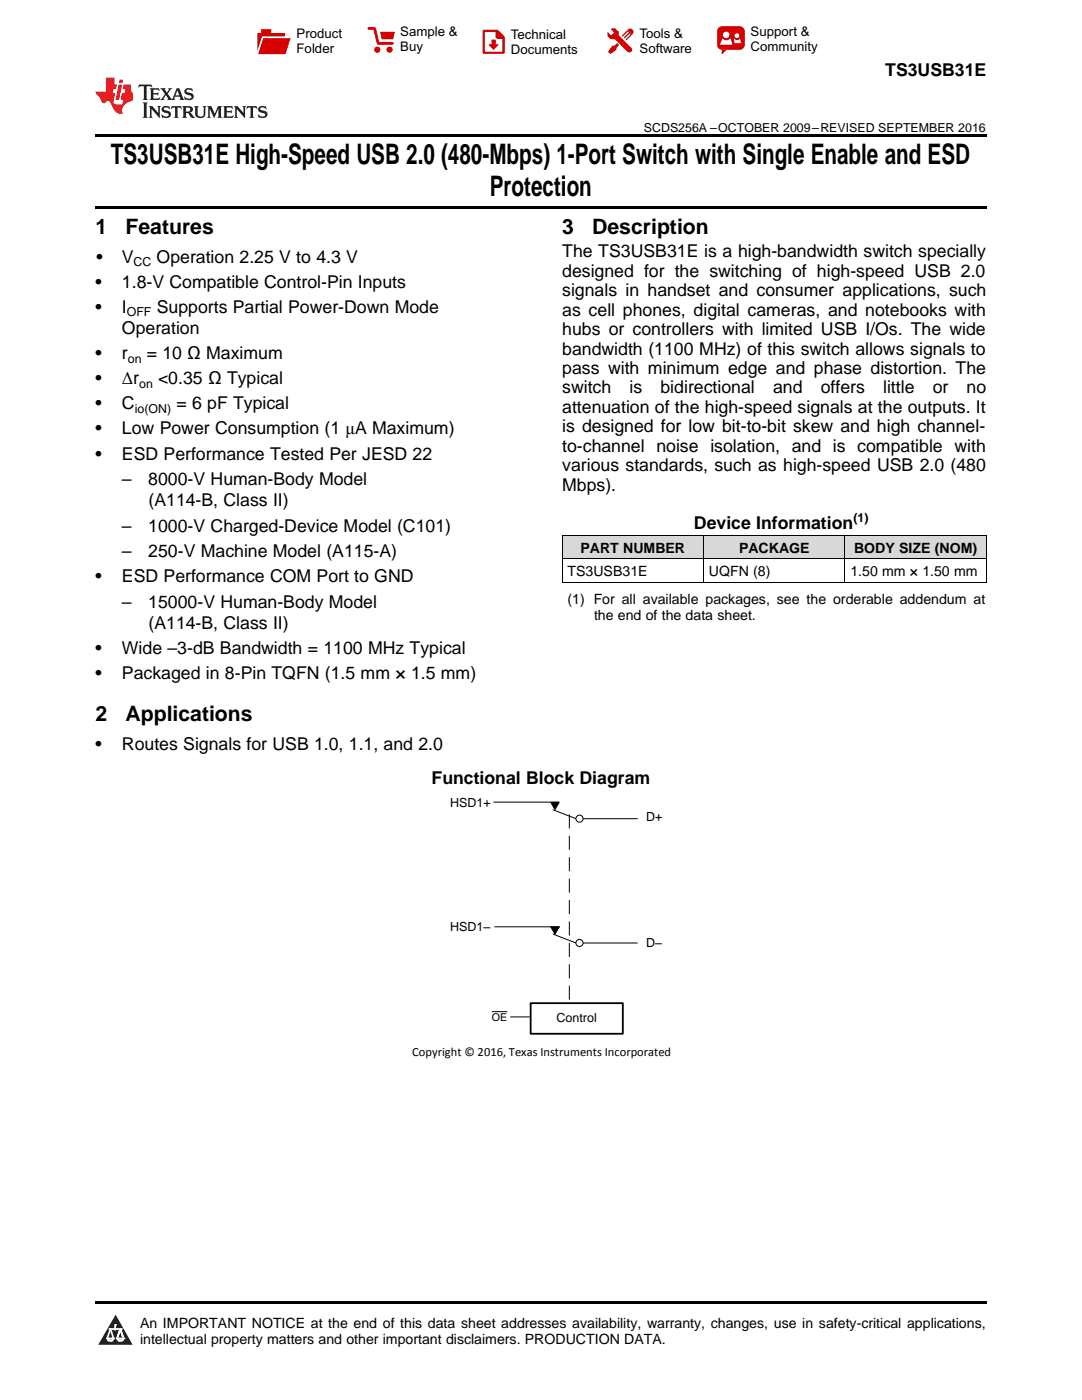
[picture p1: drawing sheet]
<svg xmlns="http://www.w3.org/2000/svg" width="216mm" height="279mm" viewBox="0 0 216 279" stroke-linecap="round" stroke-linejoin="round" font-family="sans-serif">
<defs><g id="words">
<g font-size="5.6">
<text x="22.1" y="32.8">TS3USB31E High-Speed USB 2.0 (480-Mbps) 1-Port Switch with Single Enable and ESD</text>
<text x="97.7" y="39.2">Protection</text>
</g>
<g font-size="4.2">
<text x="19" y="46.7">1</text>
<text x="25" y="46.7">Features</text>
<text x="112.2" y="46.7">3</text>
<text x="118.2" y="46.7">Description</text>
<text x="19" y="144">2</text>
<text x="25" y="144">Applications</text>
</g>
<g font-size="3.5">
<text x="176.6" y="15.1">TS3USB31E</text>
<text x="19.2" y="52.4">•</text>
<text x="24.3" y="52.4">V</text>
<text x="31.3" y="52.4">Operation 2.25 V to 4.3 V</text>
<text x="112.2" y="51.4">The TS3USB31E is a high-bandwidth switch specially</text>
<text x="19" y="57.4">•</text>
<text x="24.3" y="57.4">1.8-V Compatible Control-Pin Inputs</text>
<text x="112.2" y="55.2">designed for the switching of high-speed USB 2.0</text>
<text x="112.2" y="59.1">signals in handset and consumer applications, such</text>
<text x="19" y="62.4">•</text>
<text x="24.3" y="62.4">I</text>
<text x="31.3" y="62.4">Supports Partial Power-Down Mode</text>
<text x="112.2" y="63">as cell phones, digital cameras, and notebooks with</text>
<text x="19" y="71.7">•</text>
<text x="24.3" y="66.7">Operation</text>
<text x="24.3" y="71.7">r</text>
<text x="29.3" y="71.7">= 10 Ω Maximum</text>
<text x="112.2" y="66.9">hubs or controllers with limited USB I/Os. The wide</text>
<text x="112.2" y="70.8">bandwidth (1100 MHz) of this switch allows signals to</text>
<text x="19" y="76.7">•</text>
<text x="24.3" y="76.7">Δr</text>
<text x="31.5" y="76.7">&lt;0.35 Ω Typical</text>
<text x="112.2" y="74.6">pass with minimum edge and phase distortion. The</text>
<text x="19" y="81.7">•</text>
<text x="24.3" y="81.7">C</text>
<text x="35.2" y="81.7">= 6 pF Typical</text>
<text x="112.2" y="78.5">switch</text>
<text x="112.2" y="82.4">attenuation of the high-speed signals at the outputs. It</text>
<text x="125.6" y="78.5">is</text>
<text x="131.8" y="78.5">bidirectional</text>
<text x="154.2" y="78.5">and</text>
<text x="163.8" y="78.5">offers</text>
<text x="176.2" y="78.5">little</text>
<text x="186.1" y="78.5">or</text>
<text x="192.9" y="78.5">no</text>
<text x="19" y="86.7">•</text>
<text x="24.3" y="86.7">Low Power Consumption (1 μA Maximum)</text>
<text x="112.2" y="86.3">is designed for low bit-to-bit skew and high channel-</text>
<text x="19" y="91.7">•</text>
<text x="24.3" y="91.7">ESD Performance Tested Per JESD 22</text>
<text x="112.2" y="90.2">to-channel noise isolation, and is compatible with</text>
<text x="112.2" y="94.1">various standards, such as high-speed USB 2.0 (480</text>
<text x="24.3" y="96.8">–</text>
<text x="29.6" y="96.8">8000-V Human-Body Model</text>
<text x="29.6" y="101">(A114-B, Class II)</text>
<text x="112.2" y="97.9">Mbps).</text>
<text x="24.3" y="106.1">–</text>
<text x="29.6" y="106.1">1000-V Charged-Device Model (C101)</text>
<text x="138.5" y="105.7">Device Information</text>
<text x="24.3" y="111.2">–</text>
<text x="29.6" y="111.2">250-V Machine Model (A115-A)</text>
<text x="19" y="116.2">•</text>
<text x="24.3" y="116.2">ESD Performance COM Port to GND</text>
<text x="24.3" y="121.3">–</text>
<text x="29.6" y="121.3">15000-V Human-Body Model</text>
<text x="29.6" y="125.5">(A114-B, Class II)</text>
<text x="19" y="130.5">•</text>
<text x="24.3" y="130.5">Wide –3-dB Bandwidth = 1100 MHz Typical</text>
<text x="19" y="135.5">•</text>
<text x="24.3" y="135.5">Packaged in 8-Pin TQFN (1.5 mm × 1.5 mm)</text>
<text x="19" y="149.7">•</text>
<text x="24.3" y="149.7">Routes Signals for USB 1.0, 1.1, and 2.0</text>
<text x="86.1" y="156.4">Functional Block Diagram</text>
</g>
<g font-size="2.8">
<text x="115.8" y="110.3">PART NUMBER</text>
<text x="147.5" y="110.3">PACKAGE</text>
<text x="170.4" y="110.3">BODY SIZE (NOM)</text>
<text x="113.2" y="115">TS3USB31E</text>
<text x="141.5" y="115">UQFN (8)</text>
<text x="169.7" y="115">1.50 mm × 1.50 mm</text>
<text x="113.2" y="120.5">(1) For all available packages, see the orderable addendum at</text>
<text x="118.5" y="123.6">the end of the data sheet.</text>
<text x="27.9" y="265">An IMPORTANT NOTICE at the end of this data sheet addresses availability, warranty, changes, use in safety-critical applications,</text>
<text x="27.9" y="268.2">intellectual property matters and other important disclaimers. PRODUCTION DATA.</text>
</g>
<g font-size="2.6">
<text x="59.2" y="7.6">Product</text>
<text x="59.2" y="10.6">Folder</text>
<text x="79.9" y="7.3">Sample &amp;</text>
<text x="79.9" y="10.2">Buy</text>
<text x="101.9" y="7.8">Technical</text>
<text x="101.9" y="10.8">Documents</text>
<text x="127.6" y="7.6">Tools &amp;</text>
<text x="127.6" y="10.6">Software</text>
<text x="149.8" y="7.2">Support &amp;</text>
<text x="149.8" y="10.2">Community</text>
</g>
<g font-size="2.5">
<text x="128.5" y="26.3">SCDS256A –OCTOBER 2009–REVISED SEPTEMBER 2016</text>
<text x="26.6" y="53.1">CC</text>
<text x="25.3" y="63.1">OFF</text>
<text x="25.5" y="72.4">on</text>
<text x="27.8" y="77.4">on</text>
<text x="26.9" y="82.4">io(ON)</text>
<text x="170.3" y="104.2">(1)</text>
<text x="89.8" y="161">HSD1+</text>
<text x="128.9" y="163.9">D+</text>
<text x="89.8" y="185.9">HSD1±</text>
<text x="128.9" y="188.9">D±</text>
<text x="111" y="204">Control</text>
<text x="82.3" y="210.8">Copyright © 2016, Texas Instruments Incorporated</text>
</g>
<text font-size="2.1" x="98.1" y="203.7">OE</text>
</g></defs>
<g fill="#d8d8d8">
<path d="M112.2 106.9h28.2v4.7h-28.2z"/>
<path d="M140.4 106.9h28.2v4.7h-28.2z"/>
<path d="M168.6 106.9h28.2v4.7h-28.2z"/>
</g>
<path d="M23.1 262.4l3.4 6h-6.9z" fill="#231f20"/>
<path d="M21.4 267.1h1.2l-.3 .5h-.3a.55 .55 0 0 1-.6-.5z" fill-rule="evenodd" fill="#fff"/>
<path d="M21.4 267.1h1.2l-.3 .5h-.3a.55 .55 0 0 1-.6-.5z" fill="none" stroke="#231f20" stroke-width=".34"/>
<path d="M21.4 267.1l1.2 .1-.3 .4h-.5z" fill="none" stroke="#fff" stroke-width=".34"/>
<path d="M23 265.3h.1" fill="none" stroke="#fff" stroke-width=".34"/>
<path d="M23 264.4v.9z" fill="#fff"/>
<path d="M23 264.4v.9z" fill="none" stroke="#fff" stroke-width=".34"/>
<circle cx="23" cy="264.4" r=".17" fill="#fff"/>
<path d="M21.9 265.2h.1" fill="none" stroke="#fff" stroke-width=".34"/>
<path d="M21.9 265.2h2.3z" fill="#fff"/>
<path d="M21.9 265.2h2.3z" fill="none" stroke="#fff" stroke-width=".34"/>
<circle cx="24.2" cy="265.2" r=".17" fill="#fff"/>
<path d="M23.3 267.1h.1" fill="none" stroke="#fff" stroke-width=".34"/>
<path d="M24 265.2l-.7 1.9z" fill="#fff"/>
<path d="M24 265.2l-.7 1.9z" fill="none" stroke="#fff" stroke-width=".34"/>
<path d="M24 265.2l.7 1.9z" fill="#fff"/>
<path d="M24 265.2l.7 1.9z" fill="none" stroke="#fff" stroke-width=".34"/>
<path d="M24.6 267.1h.1" fill="none" stroke="#fff" stroke-width=".34"/>
<circle cx="21.4" cy="267.1" r=".17" fill="#fff"/>
<path d="M22.1 265.2l-.7 1.9z" fill="#fff"/>
<path d="M22.1 265.2l-.7 1.9z" fill="none" stroke="#fff" stroke-width=".34"/>
<path d="M22.1 265.2l.5 1.9z" fill="#fff"/>
<path d="M22.1 265.2l.5 1.9z" fill="none" stroke="#fff" stroke-width=".34"/>
<circle cx="22.6" cy="267.1" r=".17" fill="#fff"/>
<path d="M23.4 267.1h1.3a.65 .65 0 0 1-.7 .5 .65 .65 0 0 1-.6-.5z" fill-rule="evenodd" fill="#fff"/>
<path d="M23.4 267.1h1.3a.65 .65 0 0 1-.7 .5 .65 .65 0 0 1-.6-.5z" fill="none" stroke="#231f20" stroke-width=".34"/>
<path d="M23.4 267.1h1.3l-.4 .5h-.6z" fill="none" stroke="#fff" stroke-width=".34"/>
<path d="M23.3 267.1h.1" fill="none" stroke="#fff" stroke-width=".34"/>
<circle cx="24.7" cy="267.1" r=".17" fill="#fff"/>
<path d="M19 259.7h177.8v.5h-177.8z" fill="#000"/>
<path d="M110.4 161.6l4.5 1.8M116.3 163.4h10.9" fill="none" stroke="#000" stroke-width=".2"/>
<circle cx="115.6" cy="163.4" r=".71" fill="#fefefe"/>
<g fill="none" stroke="#000" stroke-width=".2">
<path d="M110.4 186.4l4.5 1.8M116.3 188.2h10.9"/>
<circle cx="115.6" cy="163.4" r=".71"/>
</g>
<circle cx="115.6" cy="188.2" r=".71" fill="#fefefe"/>
<g fill="none" stroke="#000" stroke-width=".2">
<path d="M112.2 116.2h84.6M112.2 111.5h84.6M112.2 106.9h84.6M112.2 106.9v9.3M140.4 106.9v9.3M168.6 106.9v9.3M196.8 106.9v9.3M98.5 160.1h13M109.9 160.1h1.7l-.9 1.4zM98.7 185h13M109.9 185h1.7l-.9 1.4zM98.1 201.9h3.1"/>
<path d="M101.9 202.9h3.8"/>
<circle cx="115.6" cy="188.2" r=".71"/>
</g>
<path d="M105.9 200.2h18.4v6.1h-18.4z" fill="none" stroke="#000" stroke-width=".36"/>
<path d="M109.9 160.1h1.7l-.9 1.4zM109.9 185h1.7l-.9 1.4z" fill="#000"/>
<path d="M113.6 162.6v37.6" fill="none" stroke="#000" stroke-width=".2" stroke-dasharray="2.7 1.6"/>
<path d="M19 26.8h177.8v.6h-177.8zM19 41.2h177.8v.5h-177.8z" fill="#000"/>
<path d="M27.7 16.9l-.1 .6 .6-.3h.5v.2v2.2l-.2 .4h1l-.2-.4v-2.2v-.2h.5l.6 .3-.2-.6zM29.9 17.6l.2 .4v1.6l-.2 .4h1.9l.1-.6a1.09 1.09 0 0 1-1.3 .1v-.6h.6l.4 .2v-.7l-.2 .2h-.8v-.6l.2-.1a1.01 1.01 0 0 1 1 .3l-.1-.6zM32 17.6l.9 1.2-1 1.2h.9l-.2-.3 .5-.7 .5 .7-.3 .3h1.7l-.2-.3 .1-.4h1l.1 .4-.2 .3h1l-.3-.4-.7-2h-.5l-1 2.2-.8-1.1 .9-1.1h-.9l.2 .2-.4 .7-.4-.7 .2-.2zM35.4 18l.4 1h-.8zM37 17.7a.66 .66 0 0 0-.2 .8 .66 .66 0 0 0 .6 .4l.7 .2 .1 .2a.8 .8 0 0 1-.7 .4 .8 .8 0 0 1-.7-.5l.1 .8 .2-.2a.94 .94 0 0 0 1.1 .1 .94 .94 0 0 0 .4-.9 1.48 1.48 0 0 0-1.3-.6v-.4a1.1 1.1 0 0 1 1.2 .2l-.2-.6-.2 .1-.5-.1zM28.5 20.4l.2 .4v2.3l-.2 .4h1l-.2-.4v-2.3l.2-.4zM29.7 21.2l.2 .4v1.5l-.2 .4h.8l-.3-.4 .1-1.3 1.6 1.8v-2l.2-.4h-.7l.2 .2v1.1l-1.2-1.3zM32.5 21.3a.66 .66 0 0 0-.2 .8 .66 .66 0 0 0 .6 .4l.6 .2 .2 .2a.8 .8 0 0 1-.8 .4 .8 .8 0 0 1-.7-.5l.2 .7 .2-.1a.94 .94 0 0 0 1 .1 .94 .94 0 0 0 .5-1 1.47 1.47 0 0 0-1.3-.6l-.1-.3a1.1 1.1 0 0 1 1.3 .2l-.2-.6-.2 .1-.5-.2zM34.3 21.2l-.2 .6a.64 .64 0 0 1 .8-.3v1.6l-.2 .4h1l-.3-.4 .1-1.6a.66 .66 0 0 1 .8 .3l-.2-.6zM36.3 21.2l.3 .4v1.5l-.3 .4h1l-.2-.2v-.7h.5l.1 .1a.8 .8 0 0 0 1.2 .7l-1-1a.62 .62 0 0 0 .6-.5 .62 .62 0 0 0-.6-.7zM37.1 21.5h.1a.48 .48 0 0 1 .6 0 .48 .48 0 0 1 .1 .6l-.2 .1-.6 .1zM38.7 21.2l.2 .2a2.29 2.29 0 0 0 .4 2 1.05 1.05 0 0 0 1.7-.7v-1.3l.2-.2h-.8l.2 .4v1.1a.61 .61 0 0 1-.6 .6 .61 .61 0 0 1-.6-.6v-1.1l.3-.4zM41.3 21.2l.3 .4v1.5l-.3 .4h.8l-.2-.4v-1.4l.8 1.9 .9-1.9v1.4l-.2 .4h.9l-.2-.4v-1.5l.2-.4h-.8l-.7 1.5-.6-1.5zM44.5 21.2l.2 .4v1.5l-.2 .4h1.9l.2-.6a1.1 1.1 0 0 1-1.4 .2v-.7h.6l.4 .2v-.6l-.2 .1-.8 .1v-.6l.2-.1a1.02 1.02 0 0 1 1.1 .2l-.2-.5zM46.7 21.2l.2 .4v1.5l-.2 .4h.8l-.3-.4 .1-1.3 1.6 1.8v-2l.2-.4h-.7l.2 .2v1.1l-1.2-1.3zM49.3 21.2l-.1 .6a.64 .64 0 0 1 .8-.3v1.6l-.3 .4h1l-.2-.4v-1.6a.66 .66 0 0 1 .8 .3l-.1-.6zM51.7 21.3a.66 .66 0 0 0-.2 .7 .66 .66 0 0 0 .7 .5l.6 .2 .1 .2a.8 .8 0 0 1-.7 .4 .8 .8 0 0 1-.7-.5l.1 .7 .2-.1a.94 .94 0 0 0 1.1 .1 .94 .94 0 0 0 .4-1 1.48 1.48 0 0 0-1.2-.6l-.1-.3a1.1 1.1 0 0 1 1.2 .2l-.2-.6-.1 .1-.6-.2z" fill="#231f20"/>
<path d="M21.1 15.5v2.8h-2v.4l.9 .9a.96 .96 0 0 0 1 1 .59 .59 0 0 1 .5-.4 .59 .59 0 0 1 .5 .3l.4 .8a1.61 1.61 0 0 0 2.1 1.3 1.63 1.63 0 0 1 1.1-2.2l.9-.3v-1.5a1.6 1.6 0 0 1-.4-1.7h-1.4l-.2 .9h.5l-.2 .8h-.5l-.2 1v.3h.5l-.2 .9h-.7a.74 .74 0 0 1-1-.6l.3-1.6h-.5l.2-.8h.5l.1-.9h-.4v-1.4zM23.7 16.9l-.7 3h.8l.6-3zM23.8 15.9l-.1 .7h.7l.2-.7z" fill="#ee1d23"/>
<g fill="#d60000">
<path d="M52.1 5.8h2v.8h2.8v4.2h-5.5v-4.2h.7z" fill-rule="evenodd"/>
<path d="M52.4 7.5h5.6l-1 3.3h-5.6z" fill-rule="evenodd"/>
</g>
<path d="M52.4 7.4h5.7l-.1 .1h-5.5l-1.1 3.3z" fill-rule="evenodd" fill="#fff"/>
<path d="M52.4 7.4h5.7l-.1 .1h-5.5l-1.1 3.3z" fill="none" stroke="#fff" stroke-width=".2"/>
<path d="M73.6 5.7h1.1l.7 2.9h2.9" fill="none" stroke="#d60000" stroke-width=".55"/>
<g fill="#d60000">
<path d="M75.8 6.3h3l-.4 1.6h-2.2z" fill-rule="evenodd"/>
<circle cx="75.3" cy="9.9" r=".62"/>
<circle cx="77.7" cy="9.9" r=".62"/>
</g>
<path d="M96.5 6.2h2.7l1.3 1.2v3.1h-4z" fill="none" stroke="#d60000" stroke-width=".44"/>
<g fill="#d60000">
<path d="M98.1 7.9h.8v1h.5l-.9 1.1-1-1v-.1h.6z" fill-rule="evenodd"/>
<path d="M98.9 6.2h.3l1.3 1.2v.4h-1.3l-.3-.4z" fill-rule="evenodd"/>
<path d="M121.9 5.7h.8l.7 .6 .1 .7 2.5 2.5-.8 .8-2.3-2.3-1.1-.2-.6-.6v-.8l.7 .6 .5-.4v-.2l-.5-.5z" fill-rule="evenodd"/>
<path d="M122.2 9.1h.4l.5-.5 .4 .4-.5 .5v.4l-1.2 .9-.5-.5z" fill-rule="evenodd"/>
<path d="M125.3 5.9a.67 .67 0 0 1 .9 0 .67 .67 0 0 1 0 .9z" fill-rule="evenodd"/>
<path d="M125.3 5.9l.9 .9-1.2 1.2h-.2v-.2l1-.9v-.2h-.2l-.9 1h-.2v-.2l.9-1 .1-.2h-.3l-.9 1h-.2v-.2z" fill-rule="evenodd"/>
<circle cx="125.6" cy="9.9" r=".54"/>
</g>
<path d="M123.3 6.3v.7" fill="none" stroke="#d60000" stroke-width=".2"/>
<g fill="#d60000">
<path d="M143.4 5.5l.6-.2h3.6a.95 .95 0 0 1 1 .9v2.8a.95 .95 0 0 1-1 .9h-3.6a.95 .95 0 0 1-.9-.9v-2.8z" fill-rule="evenodd"/>
<path d="M144 9.9h.9l-.7 .9h-.2z" fill-rule="evenodd"/>
</g>
<g fill="#fff">
<path d="M146.6 8.6h1.3z"/>
<path d="M144.1 7.8h.3l.1 .2h.8l.2-.2h.3l.4 1.1h-2.5z" fill-rule="evenodd"/>
<path d="M146.4 7.8h.3l.1 .2h.5l.2-.2h.2l.2 .8h-1.3z" fill-rule="evenodd"/>
<circle cx="144.9" cy="6.9" r=".65"/>
<circle cx="147" cy="7.1" r=".48"/>
</g>
<use href="#words"/>
</svg>
